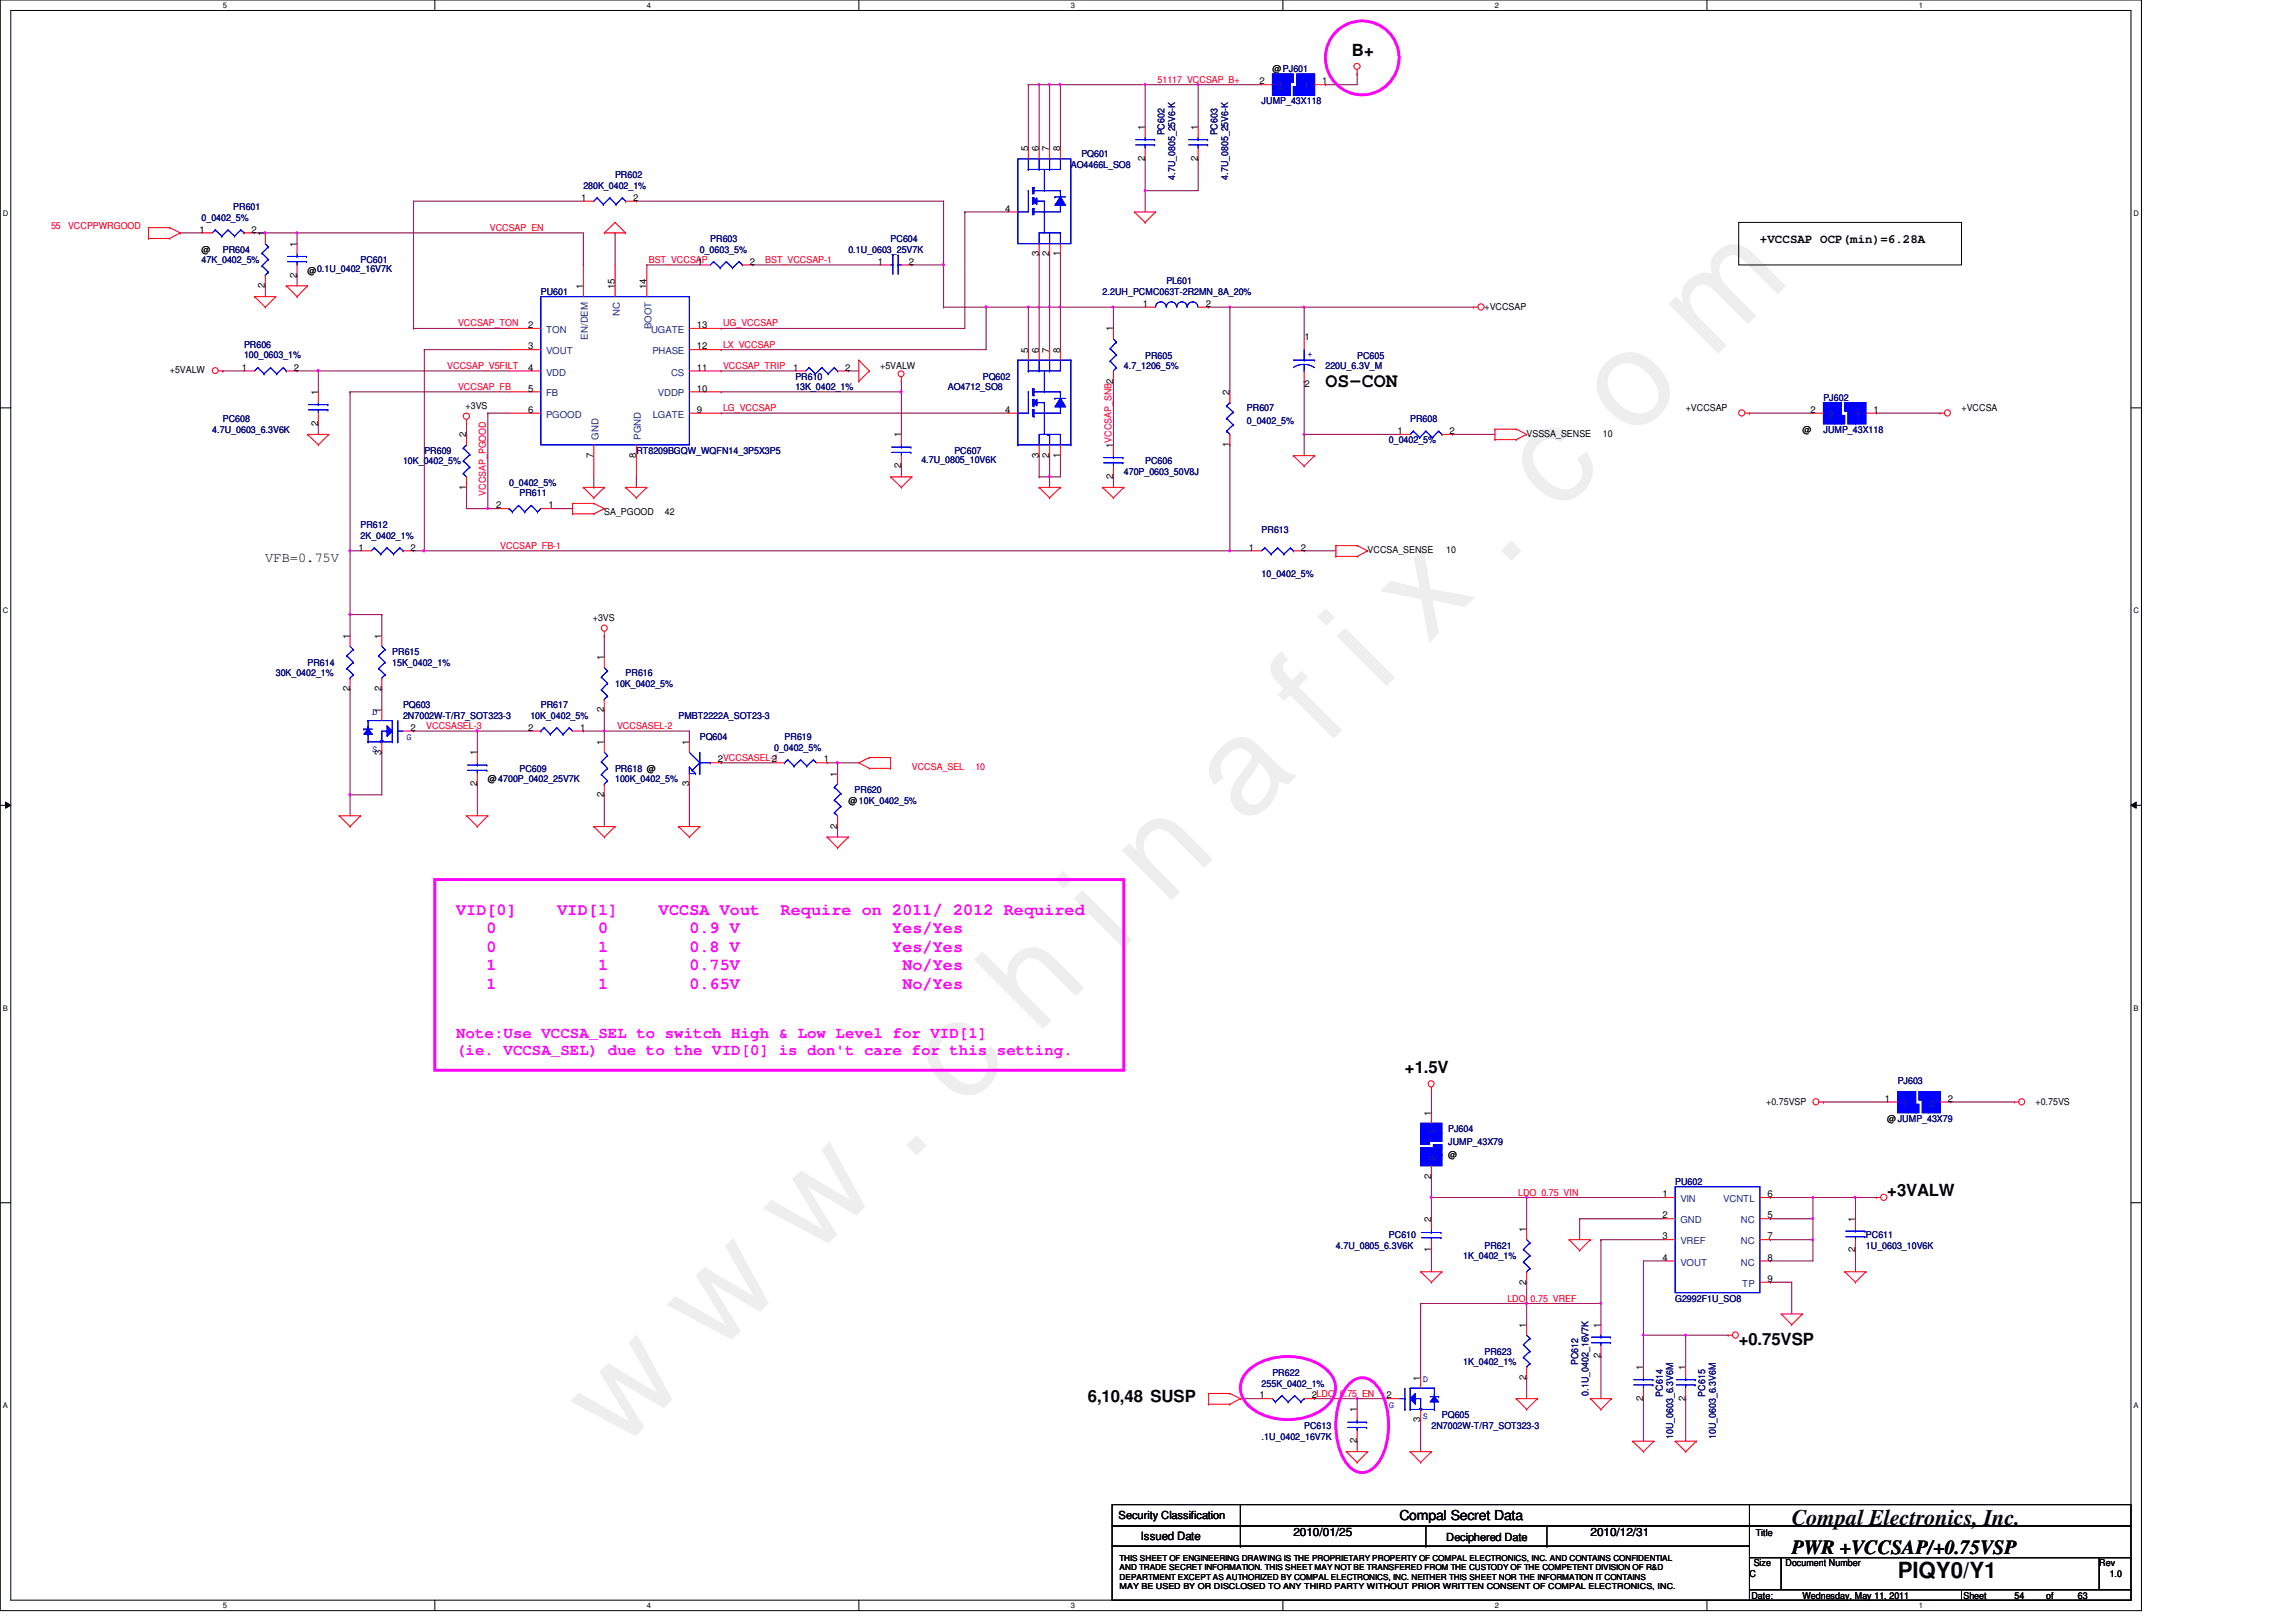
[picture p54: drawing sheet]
<svg xmlns="http://www.w3.org/2000/svg" width="297mm" height="210mm" viewBox="0 0 297 210" stroke-linecap="round" stroke-linejoin="round" font-family="sans-serif">
<defs><g id="words">
<text font-size="17.6" fill="#f0f" x="80.1" y="188" transform="rotate(-45 80.1 188)">w w w . c h i n a f i x . c o m</text>
<g font-size="2.9">
<text x="231.8" y="197.3">Compal Electronics, Inc.</text>
<text x="245.5" y="204.2">PIQY0/Y1</text>
</g>
<g font-size="2.6">
<text x="171.5" y="50.1">OS-CON</text>
<text x="231.8" y="201.2">PWR +VCCSAP/+0.75VSP</text>
</g>
<g font-size="2.2">
<text x="174.9" y="7.2">B+</text>
<text x="181.8" y="138.9">+1.5V</text>
<text x="244.2" y="154.8">+3VALW</text>
<text x="224.9" y="174">+0.75VSP</text>
<text x="140.7" y="181.4">6,10,48 SUSP</text>
</g>
<g font-size="2.2" fill="#f0f">
<text x="59" y="118.4">VID[0]</text>
<text x="72.1" y="118.4">VID[1]</text>
<text x="85.2" y="118.4">VCCSA Vout</text>
<text x="101" y="118.4">Require on 2011/ 2012 Required</text>
<text x="62.9" y="120.8">0</text>
<text x="62.9" y="123.2">0</text>
<text x="62.9" y="125.6">1</text>
<text x="77.4" y="120.8">0</text>
<text x="77.4" y="123.2">1</text>
<text x="77.4" y="125.6">1</text>
<text x="89.2" y="120.8">0.9 V</text>
<text x="89.2" y="123.2">0.8 V</text>
<text x="89.2" y="125.6">0.75V</text>
<text x="115.4" y="120.8">Yes/Yes</text>
<text x="115.4" y="123.2">Yes/Yes</text>
<text x="116.7" y="125.6">No/Yes</text>
<text x="62.9" y="128">1</text>
<text x="77.4" y="128">1</text>
<text x="89.2" y="128">0.65V</text>
<text x="116.7" y="128">No/Yes</text>
</g>
<g font-size="2" fill="#f0f">
<text x="59" y="134.3">Note:Use VCCSA_SEL to switch High &amp; Low Level for VID[1]</text>
<text x="59" y="136.6">(ie. VCCSA_SEL) due to the VID[0] is don't care for this setting.</text>
</g>
<g font-size="1.8">
<text x="34.3" y="72.7">VFB=0.75V</text>
<text x="181" y="196.7">Compal Secret Data</text>
</g>
<text font-size="1.6" x="227.7" y="31.5">+VCCSAP OCP(min)=6.28A</text>
<g font-size="1.5">
<text x="147.6" y="199.2">Issued Date</text>
<text x="167.3" y="198.8">2010/01/25</text>
<text x="205.8" y="198.8">2010/12/31</text>
</g>
<g font-size="1.4">
<text x="144.7" y="196.6">Security Classification</text>
<text x="187.1" y="199.4">Deciphered Date</text>
</g>
<g font-size="1.2" fill="#f00">
<text x="149.8" y="10.7">51117_VCCSAP_B+</text>
<text x="6.6" y="29.7">55</text>
<text x="8.8" y="29.7">VCCPPWRGOOD</text>
<text x="63.4" y="29.9">VCCSAP_EN</text>
<text x="83.9" y="34">BST_VCCSAP</text>
<text x="99" y="34">BST_VCCSAP-1</text>
<text x="57.9" y="47.7">VCCSAP_V5FILT</text>
<text x="59.3" y="42.2">VCCSAP_TON</text>
<text x="93.5" y="47.7">VCCSAP_TRIP</text>
<text x="93.5" y="45">LX_VCCSAP</text>
<text x="93.5" y="42.2">UG_VCCSAP</text>
<text x="59.3" y="50.5">VCCSAP_FB</text>
<text x="93.5" y="53.2">LG_VCCSAP</text>
<text x="62.9" y="64.2" transform="rotate(-90 62.9 64.2)">VCCSAP_PGOOD</text>
<text x="64.7" y="71">VCCSAP_FB-1</text>
<text x="55.2" y="94.4">VCCSASEL-3</text>
<text x="79.8" y="94.4">VCCSASEL-2</text>
<text x="118" y="99.6">VCCSA_SEL</text>
<text x="126.2" y="99.6">10</text>
<text x="196.4" y="154.7">LDO_0.75_VIN</text>
<text x="195" y="168.4">LDO_0.75_VREF</text>
</g>
<g font-size="1.2">
<text x="163" y="10.9">2</text>
<text x="164.6" y="9.4">@PJ601</text>
<text x="171.1" y="10.9">1</text>
<text x="148.1" y="16.8" transform="rotate(-90 148.1 16.8)">1</text>
<text x="155" y="16.8" transform="rotate(-90 155 16.8)">1</text>
<text x="133" y="19.6" transform="rotate(-90 133 19.6)">5</text>
<text x="134.4" y="19.6" transform="rotate(-90 134.4 19.6)">6</text>
<text x="135.7" y="19.6" transform="rotate(-90 135.7 19.6)">7</text>
<text x="137.1" y="19.6" transform="rotate(-90 137.1 19.6)">8</text>
<text x="148.1" y="20.8" transform="rotate(-90 148.1 20.8)">2</text>
<text x="155" y="20.8" transform="rotate(-90 155 20.8)">2</text>
<text x="75.2" y="26">1</text>
<text x="81.9" y="26">2</text>
<text x="130" y="27.4">4</text>
<text x="25.8" y="30.1">1</text>
<text x="26.1" y="32.7">@</text>
<text x="32.5" y="30.1">2</text>
<text x="34.3" y="30.6" transform="rotate(-90 34.3 30.6)">1</text>
<text x="38.4" y="35.9" transform="rotate(-90 38.4 35.9)">2</text>
<text x="38.4" y="31.9" transform="rotate(-90 38.4 31.9)">1</text>
<text x="39.8" y="35.4">@0.1U_0402_16V7K</text>
<text x="90.2" y="34.2">1</text>
<text x="97" y="34.2">2</text>
<text x="113.6" y="34.2">1</text>
<text x="117.6" y="34.2">2</text>
<text x="134.4" y="33.2" transform="rotate(-90 134.4 33.2)">3</text>
<text x="135.7" y="33.2" transform="rotate(-90 135.7 33.2)">2</text>
<text x="137.1" y="33.2" transform="rotate(-90 137.1 33.2)">1</text>
<text x="34.3" y="37.3" transform="rotate(-90 34.3 37.3)">2</text>
<text x="75.4" y="37.4" transform="rotate(-90 75.4 37.4)">1</text>
<text x="79.5" y="37.4" transform="rotate(-90 79.5 37.4)">15</text>
<text x="83.6" y="37.4" transform="rotate(-90 83.6 37.4)">14</text>
<text x="147.9" y="39.7">1</text>
<text x="156" y="39.7">2</text>
<text x="192" y="40.1">+VCCSAP</text>
<text x="31.3" y="48">1</text>
<text x="38" y="48">2</text>
<text x="68.3" y="45.2">3</text>
<text x="68.3" y="48">4</text>
<text x="68.3" y="42.5">2</text>
<text x="90.2" y="42.5">13</text>
<text x="90.2" y="45.2">12</text>
<text x="90.2" y="48">11</text>
<text x="102.6" y="48">1</text>
<text x="109.3" y="48">2</text>
<text x="113.9" y="47.7">+5VALW</text>
<text x="133" y="45.6" transform="rotate(-90 133 45.6)">5</text>
<text x="134.4" y="45.6" transform="rotate(-90 134.4 45.6)">6</text>
<text x="135.7" y="45.6" transform="rotate(-90 135.7 45.6)">7</text>
<text x="137.1" y="45.6" transform="rotate(-90 137.1 45.6)">8</text>
<text x="144" y="42.9" transform="rotate(-90 144 42.9)">1</text>
<text x="168.8" y="44">1</text>
<text x="22" y="48.3">+5VALW</text>
<text x="41.1" y="51.1" transform="rotate(-90 41.1 51.1)">1</text>
<text x="60.2" y="53">+3VS</text>
<text x="68.3" y="50.7">5</text>
<text x="68.3" y="53.4">6</text>
<text x="90.2" y="53.4">9</text>
<text x="90.2" y="50.7">10</text>
<text x="130" y="53.4">4</text>
<text x="159.1" y="51.1" transform="rotate(-90 159.1 51.1)">2</text>
<text x="168.8" y="50.1">2</text>
<text x="218.1" y="53.3">+VCCSAP</text>
<text x="234.2" y="53.4">2</text>
<text x="242.4" y="53.4">1</text>
<text x="253.8" y="53.3">+VCCSA</text>
<text x="41.1" y="55.1" transform="rotate(-90 41.1 55.1)">2</text>
<text x="60.3" y="56.6" transform="rotate(-90 60.3 56.6)">2</text>
<text x="76.8" y="59.2" transform="rotate(-90 76.8 59.2)">7</text>
<text x="82.3" y="59.2" transform="rotate(-90 82.3 59.2)">8</text>
<text x="116.6" y="56.6" transform="rotate(-90 116.6 56.6)">1</text>
<text x="134.4" y="59.2" transform="rotate(-90 134.4 59.2)">3</text>
<text x="135.7" y="59.2" transform="rotate(-90 135.7 59.2)">2</text>
<text x="137.1" y="59.2" transform="rotate(-90 137.1 59.2)">1</text>
<text x="144" y="58" transform="rotate(-90 144 58)">1VCCSAP_SNB2</text>
<text x="159.1" y="57.9" transform="rotate(-90 159.1 57.9)">1</text>
<text x="180.8" y="56.2">1</text>
<text x="187.5" y="56.2">2</text>
<text x="197.5" y="56.6">VSSSA_SENSE</text>
<text x="207.4" y="56.6">10</text>
<text x="233.2" y="56">@</text>
<text x="60.3" y="63.4" transform="rotate(-90 60.3 63.4)">1</text>
<text x="64.2" y="65.8">2</text>
<text x="70.9" y="65.8">1</text>
<text x="116.6" y="60.6" transform="rotate(-90 116.6 60.6)">2</text>
<text x="144" y="62" transform="rotate(-90 144 62)">2</text>
<text x="46.4" y="71.2">1</text>
<text x="53.1" y="71.2">2</text>
<text x="78.2" y="66.7">SA_PGOOD</text>
<text x="86" y="66.7">42</text>
<text x="161.6" y="71.2">1</text>
<text x="168.3" y="71.2">2</text>
<text x="176.9" y="71.6">VCCSA_SENSE</text>
<text x="187.1" y="71.6">10</text>
<text x="45.2" y="82.7" transform="rotate(-90 45.2 82.7)">1</text>
<text x="49.4" y="82.7" transform="rotate(-90 49.4 82.7)">1</text>
<text x="76.7" y="80.4">+3VS</text>
<text x="45.2" y="89.4" transform="rotate(-90 45.2 89.4)">2</text>
<text x="49.4" y="89.4" transform="rotate(-90 49.4 89.4)">2</text>
<text x="78.1" y="85.4" transform="rotate(-90 78.1 85.4)">1</text>
<text x="49.4" y="92.3" transform="rotate(-90 49.4 92.3)">1</text>
<text x="53.1" y="94.6">2</text>
<text x="68.3" y="94.6">2</text>
<text x="75" y="94.6">1</text>
<text x="78.1" y="92.2" transform="rotate(-90 78.1 92.2)">2</text>
<text x="49.4" y="97.7" transform="rotate(-90 49.4 97.7)">3</text>
<text x="61.7" y="101.8" transform="rotate(-90 61.7 101.8)">2</text>
<text x="61.7" y="97.7" transform="rotate(-90 61.7 97.7)">1</text>
<text x="63.1" y="101.3">@4700P_0402_25V7K</text>
<text x="78.1" y="96.4" transform="rotate(-90 78.1 96.4)">1</text>
<text x="89.1" y="101.8" transform="rotate(-90 89.1 101.8)">3</text>
<text x="89.1" y="96.4" transform="rotate(-90 89.1 96.4)">1</text>
<text x="92.9" y="98.7">2VCCSASEL-1</text>
<text x="99.9" y="98.7">2</text>
<text x="106.6" y="98.7">1</text>
<text x="108.3" y="100.5" transform="rotate(-90 108.3 100.5)">1</text>
<text x="78.1" y="103.1" transform="rotate(-90 78.1 103.1)">2</text>
<text x="108.3" y="107.2" transform="rotate(-90 108.3 107.2)">2</text>
<text x="109.8" y="104">@10K_0402_5%</text>
<text x="228.5" y="142.9">+0.75VSP</text>
<text x="243.9" y="142.6">1</text>
<text x="252" y="142.6">2</text>
<text x="263.3" y="142.9">+0.75VS</text>
<text x="185.1" y="144.4" transform="rotate(-90 185.1 144.4)">1</text>
<text x="187.3" y="149.8">@</text>
<text x="244.2" y="145.1">@JUMP_43X79</text>
<text x="185.1" y="152.5" transform="rotate(-90 185.1 152.5)">2</text>
<text x="215.1" y="154.9">1</text>
<text x="228.7" y="154.9">6</text>
<text x="185.1" y="158.1" transform="rotate(-90 185.1 158.1)">2</text>
<text x="197.5" y="159.5" transform="rotate(-90 197.5 159.5)">1</text>
<text x="215.1" y="157.7">2</text>
<text x="215.1" y="160.4">3</text>
<text x="228.7" y="157.7">5</text>
<text x="228.7" y="160.4">7</text>
<text x="240" y="158.1" transform="rotate(-90 240 158.1)">1</text>
<text x="185.1" y="162.1" transform="rotate(-90 185.1 162.1)">1</text>
<text x="197.5" y="166.2" transform="rotate(-90 197.5 166.2)">2</text>
<text x="215.1" y="163.1">4</text>
<text x="228.7" y="163.1">8</text>
<text x="228.7" y="165.9">9</text>
<text x="240" y="162.1" transform="rotate(-90 240 162.1)">2</text>
<text x="197.5" y="171.8" transform="rotate(-90 197.5 171.8)">1</text>
<text x="207.1" y="171.8" transform="rotate(-90 207.1 171.8)">1</text>
<text x="183.8" y="178.7" transform="rotate(-90 183.8 178.7)">1</text>
<text x="197.5" y="178.5" transform="rotate(-90 197.5 178.5)">2</text>
<text x="207.1" y="175.8" transform="rotate(-90 207.1 175.8)">2</text>
<text x="212.6" y="177.3" transform="rotate(-90 212.6 177.3)">1</text>
<text x="218" y="177.3" transform="rotate(-90 218 177.3)">1</text>
<text x="163" y="181">1</text>
<text x="169.7" y="181">2LDO_0.75_EN</text>
<text x="175.5" y="182.8" transform="rotate(-90 175.5 182.8)">1</text>
<text x="179.4" y="181">2</text>
<text x="183.8" y="184" transform="rotate(-90 183.8 184)">3</text>
<text x="212.6" y="181.3" transform="rotate(-90 212.6 181.3)">2</text>
<text x="218" y="181.3" transform="rotate(-90 218 181.3)">2</text>
<text x="175.5" y="186.8" transform="rotate(-90 175.5 186.8)">2</text>
<text x="226.9" y="202.7">Size</text>
<text x="227.1" y="198.7">Title</text>
<text x="231" y="202.7">Document Number</text>
<text x="271.6" y="202.7">Rev</text>
<text x="226.3" y="204.1">C</text>
<text x="226.6" y="206.9">Date:</text>
<text x="233.2" y="206.9">Wednesday, May 11, 2011</text>
<text x="254" y="206.9">Sheet</text>
<text x="260.6" y="206.9">54</text>
<text x="264.7" y="206.9">of</text>
<text x="268.8" y="206.9">63</text>
<text x="272.9" y="204.1">1.0</text>
</g>
<g font-size="1.2" fill="#004080">
<text x="165.3" y="11.6">2</text>
<text x="168.7" y="11.6">1</text>
<text x="80.2" y="40.8" transform="rotate(-90 80.2 40.8)">NC</text>
<text x="70.6" y="45.8">VOUT</text>
<text x="70.6" y="43.1">TON</text>
<text x="76.1" y="43.9" transform="rotate(-90 76.1 43.9)">EN/DEM</text>
<text x="84.2" y="43.1">UGATE</text>
<text x="84.3" y="42.6" transform="rotate(-90 84.3 42.6)">BOOT</text>
<text x="84.4" y="45.8">PHASE</text>
<text x="70.6" y="48.6">VDD</text>
<text x="70.6" y="51.3">FB</text>
<text x="85.1" y="51.3">VDDP</text>
<text x="86.8" y="48.6">CS</text>
<text x="70.6" y="54.1">PGOOD</text>
<text x="77.4" y="56.9" transform="rotate(-90 77.4 56.9)">GND</text>
<text x="82.9" y="56.9" transform="rotate(-90 82.9 56.9)">PGND</text>
<text x="84.4" y="54.1">LGATE</text>
<text x="236.6" y="54.1">2</text>
<text x="240" y="54.1">1</text>
<text x="246.2" y="143.2">1</text>
<text x="249.7" y="143.2">2</text>
<text x="185.8" y="146.7" transform="rotate(-90 185.8 146.7)">1</text>
<text x="185.8" y="150.2" transform="rotate(-90 185.8 150.2)">2</text>
<text x="217.4" y="155.6">VIN</text>
<text x="222.9" y="155.6">VCNTL</text>
<text x="217.4" y="158.3">GND</text>
<text x="217.4" y="161">VREF</text>
<text x="225.2" y="158.3">NC</text>
<text x="225.2" y="161">NC</text>
<text x="217.4" y="163.8">VOUT</text>
<text x="225.2" y="163.8">NC</text>
<text x="225.4" y="166.5">TP</text>
</g>
<g font-size="1.2" fill="#000080">
<text x="150.6" y="17.5" transform="rotate(-90 150.6 17.5)">PC602</text>
<text x="157.5" y="17.5" transform="rotate(-90 157.5 17.5)">PC603</text>
<text x="163.2" y="13.5">JUMP_43X118</text>
<text x="79.6" y="23.1">PR602</text>
<text x="138.5" y="21.7">AO4466L_SO8</text>
<text x="139.9" y="20.3">PQ601</text>
<text x="152" y="23.3" transform="rotate(-90 152 23.3)">4.7U_0805_25V6-K</text>
<text x="158.9" y="23.3" transform="rotate(-90 158.9 23.3)">4.7U_0805_25V6-K</text>
<text x="26.1" y="28.6">0_0402_5%</text>
<text x="30.2" y="27.2">PR601</text>
<text x="75.5" y="24.4">280K_0402_1%</text>
<text x="26.1" y="34">47K_0402_5%</text>
<text x="28.8" y="32.7">PR604</text>
<text x="46.6" y="34">PC601</text>
<text x="90.5" y="32.7">0_0603_5%</text>
<text x="91.9" y="31.3">PR603</text>
<text x="109.8" y="32.7">0.1U_0603_25V7K</text>
<text x="115.2" y="31.3">PC604</text>
<text x="70" y="38.1">PU601</text>
<text x="142.6" y="38.1">2.2UH_PCMC063T-2R2MN_8A_20%</text>
<text x="150.9" y="36.8">PL601</text>
<text x="31.6" y="45">PR606</text>
<text x="31.6" y="46.4">100_0603_1%</text>
<text x="145.4" y="47.7">4.7_1206_5%</text>
<text x="148.2" y="46.4">PR605</text>
<text x="171.5" y="47.7">220U_6.3V_M</text>
<text x="175.6" y="46.4">PC605</text>
<text x="102.9" y="49.1">PR610</text>
<text x="102.9" y="50.5">13K_0402_1%</text>
<text x="122.6" y="50.5">AO4712_SO8</text>
<text x="127.2" y="49.1">PQ602</text>
<text x="161.3" y="53.3">PR607</text>
<text x="235.9" y="51.9">PJ602</text>
<text x="27.5" y="56">4.7U_0603_6.3V6K</text>
<text x="28.8" y="54.6">PC608</text>
<text x="54.9" y="58.7">PR609</text>
<text x="82.3" y="58.7">RT8209BGQW_WQFN14_3P5X3P5</text>
<text x="119.2" y="60">4.7U_0805_10V6K</text>
<text x="123.5" y="58.7">PC607</text>
<text x="161.3" y="54.9">0_0402_5%</text>
<text x="179.7" y="57.4">0_0402_5%</text>
<text x="182.4" y="54.6">PR608</text>
<text x="235.9" y="56">JUMP_43X118</text>
<text x="52.1" y="60.1">10K_0402_5%</text>
<text x="65.9" y="62.9">0_0402_5%</text>
<text x="67.2" y="64.2">PR611</text>
<text x="145.4" y="61.5">470P_0603_50V8J</text>
<text x="148.2" y="60.1">PC606</text>
<text x="46.6" y="68.3">PR612</text>
<text x="46.6" y="69.7">2K_0402_1%</text>
<text x="163.2" y="69">PR613</text>
<text x="163.2" y="74.6">10_0402_5%</text>
<text x="35.7" y="87.5">30K_0402_1%</text>
<text x="39.8" y="86.1">PR614</text>
<text x="50.7" y="84.8">PR615</text>
<text x="50.7" y="86.1">15K_0402_1%</text>
<text x="79.6" y="88.9">10K_0402_5%</text>
<text x="80.9" y="87.5">PR616</text>
<text x="52.1" y="91.6">PQ603</text>
<text x="52.1" y="93">2N7002W-T/R7_SOT323-3</text>
<text x="68.6" y="93">10K_0402_5%</text>
<text x="70" y="91.6">PR617</text>
<text x="87.8" y="93">PMBT2222A_SOT23-3</text>
<text x="90.5" y="95.7">PQ604</text>
<text x="101.5" y="95.7">PR619</text>
<text x="67.2" y="99.9">PC609</text>
<text x="79.6" y="99.9">PR618 @</text>
<text x="79.6" y="101.3">100K_0402_5%</text>
<text x="100.1" y="97.1">0_0402_5%</text>
<text x="110.6" y="102.6">PR620</text>
<text x="245.5" y="140.3">PJ603</text>
<text x="187.3" y="146.5">PJ604</text>
<text x="187.3" y="148.2">JUMP_43X79</text>
<text x="216.7" y="153.4">PU602</text>
<text x="172.8" y="161.6">4.7U_0805_6.3V6K</text>
<text x="179.7" y="160.2">PC610</text>
<text x="192" y="161.6">PR621</text>
<text x="241.4" y="160.2">PC611</text>
<text x="241.4" y="161.6">1U_0603_10V6K</text>
<text x="189.3" y="163">1K_0402_1%</text>
<text x="216.7" y="168.4">G2992F1U_SO8</text>
<text x="163.2" y="179.4">255K_0402_1%</text>
<text x="164.6" y="178">PR622</text>
<text x="189.3" y="176.7">1K_0402_1%</text>
<text x="192" y="175.3">PR623</text>
<text x="204.2" y="176.6" transform="rotate(-90 204.2 176.6)">PC612</text>
<text x="168.7" y="184.9">PC613</text>
<text x="185.2" y="184.9">2N7002W-T/R7_SOT323-3</text>
<text x="186.5" y="183.5">PQ605</text>
<text x="205.5" y="180.6" transform="rotate(-90 205.5 180.6)">0.1U_0402_16V7K</text>
<text x="215.1" y="180.7" transform="rotate(-90 215.1 180.7)">PC614</text>
<text x="220.6" y="180.7" transform="rotate(-90 220.6 180.7)">PC615</text>
<text x="163.2" y="186.3">.1U_0402_16V7K</text>
<text x="216.5" y="186.3" transform="rotate(-90 216.5 186.3)">10U_0603_6.3V6M</text>
<text x="222" y="186.3" transform="rotate(-90 222 186.3)">10U_0603_6.3V6M</text>
</g>
<g font-size="1.2" fill="#00f">
<text x="169.1" y="46.1">+</text>
<text x="48.2" y="92.5">D</text>
<text x="52.6" y="95.7">G</text>
<text x="48.2" y="97.3">S</text>
<text x="184.1" y="178.9">D</text>
<text x="179.7" y="182.2">G</text>
<text x="184.1" y="183.7">S</text>
</g>
<g font-size="1.1">
<text x="144.8" y="202">THIS SHEET OF ENGINEERING DRAWING IS THE PROPRIETARY PROPERTY OF COMPAL ELECTRONICS, INC. AND CONTAINS CONFIDENTIAL</text>
<text x="144.8" y="203.2">AND TRADE SECRET INFORMATION. THIS SHEET MAY NOT BE TRANSFERED FROM THE CUSTODY OF THE COMPETENT DIVISION OF R&amp;D</text>
<text x="144.8" y="205.7">MAY BE USED BY OR DISCLOSED TO ANY THIRD PARTY WITHOUT PRIOR WRITTEN CONSENT OF COMPAL ELECTRONICS, INC.</text>
<text x="144.8" y="204.5">DEPARTMENT EXCEPT AS AUTHORIZED BY COMPAL ELECTRONICS, INC. NEITHER THIS SHEET NOR THE INFORMATION IT CONTAINS</text>
</g>
<g font-size="1">
<text x="28.8" y="1">5</text>
<text x="83.7" y="1">4</text>
<text x="138.5" y="1">3</text>
<text x="193.4" y="1">2</text>
<text x="248.3" y="1">1</text>
<text x=".4" y="27.9">D</text>
<text x="276" y="27.9">D</text>
<text x=".4" y="79.4">C</text>
<text x="276" y="79.4">C</text>
<text x=".4" y="130.8">B</text>
<text x="276" y="130.8">B</text>
<text x=".4" y="182.2">A</text>
<text x="276" y="182.2">A</text>
<text x="28.8" y="208.1">5</text>
<text x="83.7" y="208.1">4</text>
<text x="138.5" y="208.1">3</text>
<text x="193.4" y="208.1">2</text>
<text x="248.3" y="208.1">1</text>
</g>
</g></defs>
<path d="M0 0h277v208.4h-277zM1.4 1.4h274.3v205.7h-274.3z" fill="none" stroke="#000" stroke-width=".13"/>
<g fill="#fff">
<path d="M28.8 .1h.6v1.1h-.6z"/>
<path d="M28.8 207.2h.6v1.1h-.6z"/>
</g>
<path d="M56.3 0v1.4M56.3 207.1v1.3" fill="none" stroke="#000" stroke-width=".13"/>
<g fill="#fff">
<path d="M83.7 .1h.5v1.1h-.5z"/>
<path d="M83.7 207.2h.5v1.1h-.5z"/>
</g>
<path d="M111.1 0v1.4M111.1 207.1v1.3" fill="none" stroke="#000" stroke-width=".13"/>
<g fill="#fff">
<path d="M138.5 .1h.6v1.1h-.6z"/>
<path d="M138.5 207.2h.6v1.1h-.6z"/>
</g>
<path d="M166 0v1.4M166 207.1v1.3" fill="none" stroke="#000" stroke-width=".13"/>
<g fill="#fff">
<path d="M193.4 .1h.6v1.1h-.6z"/>
<path d="M193.4 207.2h.6v1.1h-.6z"/>
</g>
<path d="M220.8 0v1.4M220.8 207.1v1.3" fill="none" stroke="#000" stroke-width=".13"/>
<g fill="#fff">
<path d="M248.3 .1h.5v1.1h-.5z"/>
<path d="M248.3 207.2h.5v1.1h-.5z"/>
<path d="M.4 27h.7v1.1h-.7z"/>
<path d="M276 27h.7v1.1h-.7z"/>
<path d="M.4 78.5h.7v1.1h-.7z"/>
<path d="M276 78.5h.7v1.1h-.7z"/>
</g>
<path d="M0 52.8h1.4M275.7 52.8h1.3" fill="none" stroke="#000" stroke-width=".13"/>
<g fill="#fff">
<path d="M.4 129.9h.6v1.1h-.6z"/>
<path d="M276 129.9h.7v1.1h-.7z"/>
</g>
<path d="M0 104.2h1.4M.7 103.8l.7 .4-.7 .4zM275.7 104.2l.7-.4v.8zM275.7 104.2h1.3" fill="none" stroke="#000" stroke-width=".13"/>
<path d="M.7 103.8l.7 .4-.7 .4zM275.7 104.2l.7-.4v.8z" fill="#000"/>
<g fill="#fff">
<path d="M.4 181.3h.6v1.1h-.6z"/>
<path d="M276 181.3h.7v1.1h-.7z"/>
</g>
<path d="M0 155.6h1.4M275.7 155.6h1.3" fill="none" stroke="#000" stroke-width=".13"/>
<path d="M45.3 79.5h.1M45.3 79.5v2.8" fill="none" stroke="#800040" stroke-width=".13"/>
<path d="M45.2 79.4h.1v.2h-.1z" fill-rule="evenodd" fill="#f0f"/>
<path d="M45.2 79.4h.1v.2h-.1z" fill="none" stroke="#f0f" stroke-width=".13"/>
<path d="M45.3 50.7h.1M45.3 50.7h20.6M45.3 50.7v20.6M93.3 53.5h37M53.5 94.6h.1M53.5 94.6h8.3" fill="none" stroke="#800040" stroke-width=".13"/>
<path d="M45.2 71.2l.2 .1-.2 .1z" fill-rule="evenodd" fill="#f0f"/>
<path d="M45.2 71.2l.2 .1-.2 .1z" fill="none" stroke="#f0f" stroke-width=".13"/>
<g fill="none" stroke="#800040" stroke-width=".13">
<path d="M53.5 26h.1M53.5 26h22M53.5 26v16.5M82.3 26h39.8M41.2 48h.1M41.2 48h24.7M41.2 48v2.7M53.5 42.5h.1M53.5 42.5h12.4M54.9 45.3h.1M54.9 45.3h11M93.3 45.3h34.3"/>
<path d="M45.3 71.3h.1M45.3 71.3h1.3"/>
</g>
<path d="M41 47.9h.2v.1h-.2z" fill-rule="evenodd" fill="#f0f"/>
<path d="M41 47.9h.2v.1h-.2z" fill="none" stroke="#f0f" stroke-width=".13"/>
<path d="M137.2 11h.1M137.2 11v8.2M28.8 48h.1M28.8 48h2.8M38.4 48h.1M38.4 48h2.8M41.2 54.9h.1M41.2 54.9v1.3" fill="none" stroke="#800040" stroke-width=".13"/>
<path d="M137 10.9h.3l-.2 .1z" fill-rule="evenodd" fill="#f0f"/>
<path d="M137 10.9h.3l-.2 .1z" fill="none" stroke="#f0f" stroke-width=".13"/>
<path d="M137.2 11h.1M137.2 11h11" fill="none" stroke="#800040" stroke-width=".13"/>
<path d="M137 10.9h.3l-.2 .1z" fill-rule="evenodd" fill="#f0f"/>
<path d="M137 10.9h.3l-.2 .1z" fill="none" stroke="#f0f" stroke-width=".13"/>
<path d="M148.2 11h.1M148.2 11v5.4M155 11h.1M155 11h8.2M171.5 11h.1M171.5 11h4.1M148.2 20.6h.1M148.2 20.6v4.1M93.3 42.5h31.5" fill="none" stroke="#800040" stroke-width=".13"/>
<path d="M154.9 10.9h.1v.1h-.1z" fill-rule="evenodd" fill="#f0f"/>
<path d="M154.9 10.9h.1v.1h-.1z" fill="none" stroke="#f0f" stroke-width=".13"/>
<path d="M134.4 11h.1M134.4 11h1.4M134.4 11v8.2" fill="none" stroke="#800040" stroke-width=".13"/>
<path d="M134.3 10.9h.2v.1h-.2z" fill-rule="evenodd" fill="#f0f"/>
<path d="M134.3 10.9h.2v.1h-.2z" fill="none" stroke="#f0f" stroke-width=".13"/>
<path d="M133 11h.1M133 11v8.2M135.8 11h.1M135.8 11v8.2M54.9 45.3h.1M54.9 45.3v26" fill="none" stroke="#800040" stroke-width=".13"/>
<path d="M135.7 10.9h.1v.1h-.1z" fill-rule="evenodd" fill="#f0f"/>
<path d="M135.7 10.9h.1v.1h-.1z" fill="none" stroke="#f0f" stroke-width=".13"/>
<g fill="none" stroke="#800040" stroke-width=".13">
<path d="M135.8 11h.1M135.8 11h1.4M148.2 11h.1M148.2 11h6.8M155 11h.1M155 11v5.4M23.3 30.1h.1M23.3 30.1h2.8M38.4 30.1h.1M38.4 35.6h.1M38.4 30.1v1.4M38.4 35.6v1.4"/>
<path d="M155 20.6h.1M155 20.6v4.1"/>
</g>
<path d="M148.1 10.9h.1v.1h-.1z" fill-rule="evenodd" fill="#f0f"/>
<path d="M148.1 10.9h.1v.1h-.1z" fill="none" stroke="#f0f" stroke-width=".13"/>
<path d="M133 11h.1M133 11h1.4M34.3 30.1h.1M34.3 30.1h4.1M53.5 71.3h.1M53.5 71.3h1.4" fill="none" stroke="#800040" stroke-width=".13"/>
<path d="M34.2 30h.2v.2h-.2z" fill-rule="evenodd" fill="#f0f"/>
<path d="M34.2 30h.2v.2h-.2z" fill="none" stroke="#f0f" stroke-width=".13"/>
<path d="M54.9 71.3h.1M54.9 71.3h104.2" fill="none" stroke="#800040" stroke-width=".13"/>
<path d="M54.8 71.2h.1v.2h-.1z" fill-rule="evenodd" fill="#f0f"/>
<path d="M54.8 71.2h.1v.2h-.1z" fill="none" stroke="#f0f" stroke-width=".13"/>
<path d="M32.9 30.1h.1M32.9 30.1h1.4M34.3 37h.1M34.3 37v1.4M38.4 30.1h.1M38.4 30.1h37.1" fill="none" stroke="#800040" stroke-width=".13"/>
<path d="M38.3 30l.2 .1-.1 .2z" fill-rule="evenodd" fill="#f0f"/>
<path d="M38.3 30l.2 .1-.1 .2z" fill="none" stroke="#f0f" stroke-width=".13"/>
<path d="M45.3 102.9h.1M45.3 102.9v2.7" fill="none" stroke="#800040" stroke-width=".13"/>
<path d="M45.2 102.7l.2 .1-.2 .1z" fill-rule="evenodd" fill="#f0f"/>
<path d="M45.2 102.7l.2 .1-.2 .1z" fill="none" stroke="#f0f" stroke-width=".13"/>
<g fill="none" stroke="#800040" stroke-width=".13">
<path d="M175.6 9.6h.1M175.6 9.6v1.4M60.4 54.9h.1M60.4 54.9v1.3M63.1 53.5h.1M63.1 53.5h2.8M63.1 53.5v12.3M45.3 79.5h.1M45.3 71.3h.1M45.3 79.5h4.1M45.3 71.3v8.2M49.4 79.5h.1"/>
<path d="M49.4 79.5v2.8M60.4 63.1h.1M60.4 63.1v2.7h2.7M63.1 65.8h.1M45.3 89.1h.1M45.3 89.1v13.8M49.4 89.1h.1M49.4 97.4h.1M49.4 89.1v2.8M49.4 97.4v5.5h-4.1M45.3 102.9h.1"/>
</g>
<path d="M63 65.7h.1v.2h-.1z" fill-rule="evenodd" fill="#f0f"/>
<path d="M63 65.7h.1v.2h-.1z" fill="none" stroke="#f0f" stroke-width=".13"/>
<path d="M242.8 53.5h.1M242.8 53.5h8.2M63.1 65.8h.1M63.1 65.8h1.4M61.8 94.6h.1M61.8 94.6v2.8" fill="none" stroke="#800040" stroke-width=".13"/>
<path d="M61.6 94.5l.2 .1-.1 .1z" fill-rule="evenodd" fill="#f0f"/>
<path d="M61.6 94.5l.2 .1-.1 .1z" fill="none" stroke="#f0f" stroke-width=".13"/>
<path d="M61.8 94.6h.1M61.8 94.6h6.8M61.8 101.5h.1M61.8 101.5v4.1M240 155h.1M240 155h2.8" fill="none" stroke="#800040" stroke-width=".13"/>
<path d="M239.9 154.9h.2l-.1 .2z" fill-rule="evenodd" fill="#f0f"/>
<path d="M239.9 154.9h.2l-.1 .2z" fill="none" stroke="#f0f" stroke-width=".13"/>
<path d="M234.5 155h5.5M235.9 142.6h8.3M240 155h.1M240 155v2.7M252.4 142.6h.1M252.4 142.6h8.2M240 161.8h.1M240 161.8v2.8" fill="none" stroke="#800040" stroke-width=".13"/>
<g fill="none" stroke="#f00" stroke-width=".13">
<path d="M175.6 9.6h.1M175.6 9v.6M19.2 29.5h.1M19.2 30.9h.1M19.2 29.5h2.8M19.2 29.5v1.4M19.2 30.9h2.8M22 29.5h.1M22 30.9h.1M22 29.5l1.3 .6M23.3 30.1h.1M23.3 30.1l-1.3 .8"/>
<path d="M32.9 38.4h.1M32.9 38.4h2.8M32.9 38.4l1.4 1.3M34.3 39.7h.1M35.7 38.4h.1M35.7 38.4l-1.4 1.3M37 37h.1M37 37h2.8M37 37l1.4 1.4M38.4 38.4h.1M39.8 37h.1M39.8 37l-1.4 1.4"/>
<path d="M28.3 48h.5M28.8 48h.1M39.8 56.2h.1M39.8 56.2h2.7M39.8 56.2l1.4 1.4M41.2 57.6h.1M42.5 56.2h.1M42.5 56.2l-1.3 1.4M60.4 54.9h.1M60.4 54.3v.6M251 53.5h.1M251 53.5h.6"/>
<path d="M43.9 105.6h.1M43.9 105.6h2.7M43.9 105.6l1.4 1.4M45.3 107h.1M46.6 105.6h.1M46.6 105.6l-1.3 1.4M60.4 105.6h.1M60.4 105.6h2.7M60.4 105.6l1.4 1.4M61.8 107h.1M63.1 105.6h.1M63.1 105.6l-1.3 1.4"/>
<path d="M242.8 155h.1M242.8 155h.5M260.6 142.6h.1M260.6 142.6h.6M238.7 164.6h.1M238.7 164.6h2.7M238.7 164.6l1.3 1.3M240 165.9h.1M241.4 164.6h.1M241.4 164.6l-1.4 1.3"/>
<circle cx="175.6" cy="8.6" r=".39"/>
<circle cx="27.9" cy="48" r=".38"/>
<circle cx="60.3" cy="53.9" r=".4"/>
<circle cx="251.9" cy="53.4" r=".39"/>
<circle cx="243.7" cy="154.9" r=".4"/>
<circle cx="261.5" cy="142.6" r=".39"/>
</g>
<g fill="none" stroke="#000" stroke-width=".13">
<path d="M224.9 28.8h28.9v5.5h-28.9zM143.9 194.7h82.4v2.8h-82.4zM143.9 197.5h82.4v2.6h-82.4zM160.5 197.5h.1M160.5 194.7v5.4M184.5 197.5v2.6M200.1 197.5v2.6M226.3 194.7h49.4v2.8h-49.4zM226.3 197.5h49.4v4.1h-49.4zM143.9 200.1h82.4v7h-82.4zM160.5 200.1h.1M184.5 200.1h.1"/>
<path d="M200.1 200.1h.1M226.3 201.6h4.1v4.1h-4.1zM226.3 205.7h27.5v1.4h-27.5zM230.4 201.6h41.2v4.1h-41.2zM253.8 205.7h21.9v1.4h-21.9zM271.6 201.6h4.1v4.1h-4.1z"/>
</g>
<g fill="none" stroke="#f0f" stroke-width=".38">
<path d="M56.3 113.8h89.1v24.7h-89.1z"/>
<circle cx="176.2" cy="7.5" r="4.8"/>
</g>
<path d="M50.1 93.9l.7 .7-.7 .7z" fill="#00f"/>
<path d="M50.1 93.9l.7 .7-.7 .7z" fill="none" stroke="#00f" stroke-width=".13"/>
<path d="M47.6 94.4l.6 .6h-1.1z" fill="#00f"/>
<g fill="none" stroke="#00f" stroke-width=".13">
<path d="M47.1 94.4h.1M47.1 94.4h1.1M47.6 94.4l.6 .6h-1.1zM47.6 93.3h.1M47.6 94.1h.1M47.6 96h.1M47.6 95h.1M47.6 93.3h3.2M47.6 96h3.2M47.6 93.3v1.1M47.6 95v1M49.3 95.8h.1"/>
<path d="M49.3 96h.1M49.3 95.8h.2M49.3 95.8v.2M49.4 96h.1M49.4 94.6h.1M49.4 94.6v1.4M49.4 94.6h.7M49.5 95.8h.1M49.5 95.8v.2M50.1 94.6h.1M50.8 93.3h.1M50.8 96h.1"/>
<path d="M50.8 93.3v2.7M51.5 94.6h.1M51.5 96h.1M51.5 94.6h.6M51.5 93.3v2.7"/>
</g>
<path d="M50.1 93.9l.7 .7-.7 .7z" fill="#00f"/>
<path d="M50.1 93.9l.7 .7-.7 .7z" fill="none" stroke="#00f" stroke-width=".13"/>
<path d="M47.6 94.4l.6 .6h-1.1z" fill="#00f"/>
<g fill="none" stroke="#00f" stroke-width=".13">
<path d="M146.9 18.8h2.5M146.9 18.1h2.5M148.2 18.1h.1M148.2 18.8h.1M148.2 17.8v.3M148.2 18.8v.4M149.4 18.8h.1M149.4 18.1h.1M65.9 65.8h.1M65.9 65.8l.4 .4M66.3 66.2h.1M67.1 65.4h.1"/>
<path d="M67.1 65.4l.8 .8M67.1 65.4l-.8 .8M47.1 94.4h.1M47.1 94.4h1.1M47.6 94.4l.6 .6h-1.1zM47.6 93.3h.1M47.6 94.1h.1M47.6 96h.1M47.6 95h.1M47.6 93.3h3.2M47.6 96h3.2M47.6 93.3v1.1"/>
<path d="M47.6 95v1M49.3 95.8h.1M49.3 96h.1M49.3 95.8h.2M49.3 95.8v.2M49.4 96h.1M49.4 94.6h.1M49.4 94.6v1.4M49.4 94.6h.7M49.5 95.8h.1M49.5 95.8v.2M50.1 94.6h.1"/>
<path d="M50.8 93.3h.1M50.8 96h.1M50.8 93.3v2.7M51.5 94.6h.1M51.5 96h.1M51.5 94.6h.6M51.5 93.3v2.7"/>
</g>
<path d="M148.2 16.4v1.4M148.2 19.2v1.4M64.5 65.8h1.4M49.4 91.9v1.4M49.4 96v1.4M52.1 94.6h1.4" fill="none" stroke="#f00" stroke-width=".13"/>
<path d="M245.5 141.3h1.4v2.7h-1.4z" fill-rule="evenodd" fill="#00f"/>
<path d="M245.5 141.3h1.4v2.7h-1.4z" fill="none" stroke="#00f" stroke-width=".13"/>
<path d="M246.9 141.3h.9v2.7h-.9z" fill-rule="evenodd" fill="#00f"/>
<path d="M246.9 141.3h.9v2.7h-.9z" fill="none" stroke="#00f" stroke-width=".13"/>
<path d="M247.8 142.9h.5v1.1h-.5z" fill-rule="evenodd" fill="#00f"/>
<path d="M247.8 142.9h.5v1.1h-.5z" fill="none" stroke="#00f" stroke-width=".13"/>
<path d="M248.3 141.3h.4v1.1h-.4z" fill-rule="evenodd" fill="#00f"/>
<path d="M248.3 141.3h.4v1.1h-.4z" fill="none" stroke="#00f" stroke-width=".13"/>
<path d="M248.7 141.3h.9v2.7h-.9z" fill-rule="evenodd" fill="#00f"/>
<path d="M248.7 141.3h.9v2.7h-.9z" fill="none" stroke="#00f" stroke-width=".13"/>
<path d="M249.6 141.3h1.4v2.7h-1.4z" fill-rule="evenodd" fill="#00f"/>
<path d="M249.6 141.3h1.4v2.7h-1.4z" fill="none" stroke="#00f" stroke-width=".13"/>
<path d="M245.5 141.3h1.4v2.7h-1.4z" fill-rule="evenodd" fill="#00f"/>
<path d="M245.5 141.3h1.4v2.7h-1.4z" fill="none" stroke="#00f" stroke-width=".13"/>
<path d="M246.9 141.3h.9v2.7h-.9z" fill-rule="evenodd" fill="#00f"/>
<path d="M246.9 141.3h.9v2.7h-.9z" fill="none" stroke="#00f" stroke-width=".13"/>
<path d="M247.8 142.9h.5v1.1h-.5z" fill-rule="evenodd" fill="#00f"/>
<path d="M247.8 142.9h.5v1.1h-.5z" fill="none" stroke="#00f" stroke-width=".13"/>
<path d="M248.3 141.3h.4v1.1h-.4z" fill-rule="evenodd" fill="#00f"/>
<path d="M248.3 141.3h.4v1.1h-.4z" fill="none" stroke="#00f" stroke-width=".13"/>
<path d="M248.7 141.3h.9v2.7h-.9z" fill-rule="evenodd" fill="#00f"/>
<path d="M248.7 141.3h.9v2.7h-.9z" fill="none" stroke="#00f" stroke-width=".13"/>
<path d="M249.6 141.3h1.4v2.7h-1.4z" fill-rule="evenodd" fill="#00f"/>
<g fill="none" stroke="#00f" stroke-width=".13">
<path d="M131.7 20.6h6.8v10.9h-6.8zM133 21.9h.1M133 20.6v1.3M134.4 21.9h.1M134.4 20.6v1.3M135.1 21.9v2.8M135.8 21.9h.1M135.8 20.6v1.3M137.2 20.6h.1M137.2 20.6v1.3h-4.2M238.8 159.3h2.5M240 159.3h.1"/>
<path d="M240 159.1v.2M241.3 159.3h.1M249.6 141.3h1.4v2.7h-1.4zM238.8 160h2.5M240 160h.1M240 160v.4M241.3 160h.1"/>
</g>
<path d="M133 19.2v1.4M134.4 19.2v1.4M135.8 19.2v1.4M137.2 19.2v1.4M240 157.7v1.4M244.2 142.6h1.3M251 142.6h1.4M240 160.4v1.4" fill="none" stroke="#f00" stroke-width=".13"/>
<path d="M168.7 9.6h1.4v2.7h-1.4z" fill-rule="evenodd" fill="#00f"/>
<path d="M168.7 9.6h1.4v2.7h-1.4z" fill="none" stroke="#00f" stroke-width=".13"/>
<path d="M167.7 9.6h1v2.7h-1z" fill-rule="evenodd" fill="#00f"/>
<path d="M167.7 9.6h1v2.7h-1z" fill="none" stroke="#00f" stroke-width=".13"/>
<path d="M167.3 11.2h.4v1.1h-.4z" fill-rule="evenodd" fill="#00f"/>
<path d="M167.3 11.2h.4v1.1h-.4z" fill="none" stroke="#00f" stroke-width=".13"/>
<path d="M166.9 9.6h.4v1.1h-.4z" fill-rule="evenodd" fill="#00f"/>
<path d="M166.9 9.6h.4v1.1h-.4z" fill="none" stroke="#00f" stroke-width=".13"/>
<path d="M166 9.6h.9v2.7h-.9z" fill-rule="evenodd" fill="#00f"/>
<path d="M166 9.6h.9v2.7h-.9z" fill="none" stroke="#00f" stroke-width=".13"/>
<path d="M164.6 9.6h1.4v2.7h-1.4z" fill-rule="evenodd" fill="#00f"/>
<path d="M164.6 9.6h1.4v2.7h-1.4z" fill="none" stroke="#00f" stroke-width=".13"/>
<path d="M168.7 9.6h1.4v2.7h-1.4z" fill-rule="evenodd" fill="#00f"/>
<path d="M168.7 9.6h1.4v2.7h-1.4z" fill="none" stroke="#00f" stroke-width=".13"/>
<path d="M167.7 9.6h1v2.7h-1z" fill-rule="evenodd" fill="#00f"/>
<path d="M167.7 9.6h1v2.7h-1z" fill="none" stroke="#00f" stroke-width=".13"/>
<path d="M167.3 11.2h.4v1.1h-.4z" fill-rule="evenodd" fill="#00f"/>
<path d="M167.3 11.2h.4v1.1h-.4z" fill="none" stroke="#00f" stroke-width=".13"/>
<path d="M166.9 9.6h.4v1.1h-.4z" fill-rule="evenodd" fill="#00f"/>
<path d="M166.9 9.6h.4v1.1h-.4z" fill="none" stroke="#00f" stroke-width=".13"/>
<path d="M166 9.6h.9v2.7h-.9z" fill-rule="evenodd" fill="#00f"/>
<path d="M166 9.6h.9v2.7h-.9z" fill="none" stroke="#00f" stroke-width=".13"/>
<path d="M164.6 9.6h1.4v2.7h-1.4z" fill-rule="evenodd" fill="#00f"/>
<g fill="none" stroke="#00f" stroke-width=".13">
<path d="M164.6 9.6h1.4v2.7h-1.4zM27.8 29.8h.1M27.8 29.8l-.3 .3M27.8 29.8l.9 .8M28.7 30.6h.1M29.5 29.8h.1M29.5 29.8l-.8 .8M29.5 29.8l.8 .8M30.3 30.6h.1M31.2 29.8h.1M31.2 29.8l-.9 .8M31.2 29.8l.4 .3"/>
<path d="M31.6 30.1h.1M33.9 32.8h.1M33.9 34.4h.1M33.9 32.8l.8 .8M33.9 34.4l.8 .8M34.3 35.6h.1M34.3 31.5l.4 .5M34.7 32h.1M34.7 33.6h.1M34.7 35.2h.1M34.7 32l-.8 .8M34.7 33.6l-.8 .8"/>
<path d="M34.7 35.2l-.4 .4M39.9 53h2.5M39.9 52.4h2.5M41.2 52.4h.1M41.2 53h.1M41.2 52.1v.3M41.2 53v.5M42.4 53h.1M42.4 52.4h.1M59.9 59.6h.1M59.9 58h.1M59.9 59.6l.9 .8"/>
<path d="M59.9 58l.9 .8M60.4 57.6h.1M60.4 57.6l-.5 .4M60.8 58.8h.1M60.8 58.8l-.9 .8M59.9 61.3h.1M59.9 61.3l.5 .4M60.8 60.4h.1M60.8 60.4l-.9 .9M44.9 84.9h.1M44.9 86.5h.1M44.9 84.9l.8 .8"/>
<path d="M44.9 86.5l.8 .8M45.3 87.7h.1M45.3 83.6l.4 .5M45.7 84.1h.1M45.7 85.7h.1M45.7 87.3h.1M45.7 84.1l-.8 .8M45.7 85.7l-.8 .8M45.7 87.3l-.4 .4M49 84.9h.1M49 86.5h.1M49 84.9l.8 .8"/>
<path d="M49 86.5l.8 .8M49.4 87.7h.1M49.4 83.6l.4 .5M49.8 84.1h.1M49.8 85.7h.1M49.8 87.3h.1M49.8 84.1l-.8 .8M49.8 85.7l-.8 .8M49.8 87.3l-.4 .4"/>
</g>
<g fill="none" stroke="#f00" stroke-width=".13">
<path d="M163.2 11h1.4M170.1 11h1.4M26.1 30.1h1.4M31.6 30.1h1.3M34.3 30.1v1.4M34.3 35.6v1.4M41.2 50.7v1.4M41.2 53.5v1.4M60.4 56.2v1.4M65.9 45.3h4.1M65.9 48h4.1M65.9 42.5h4.1"/>
<path d="M65.9 50.7h4.1M65.9 53.5h4.1M60.4 61.7v1.4M45.3 82.3v1.3M45.3 87.7v1.4M49.4 82.3v1.3M49.4 87.7v1.4"/>
</g>
<path d="M240 52.1h1.4v2.8h-1.4z" fill-rule="evenodd" fill="#00f"/>
<path d="M240 52.1h1.4v2.8h-1.4z" fill="none" stroke="#00f" stroke-width=".13"/>
<path d="M239.1 52.1h.9v2.8h-.9z" fill-rule="evenodd" fill="#00f"/>
<path d="M239.1 52.1h.9v2.8h-.9z" fill="none" stroke="#00f" stroke-width=".13"/>
<path d="M238.7 52.1h.4v1.1h-.4z" fill-rule="evenodd" fill="#00f"/>
<path d="M238.7 52.1h.4v1.1h-.4z" fill="none" stroke="#00f" stroke-width=".13"/>
<path d="M238.2 53.8h.5v1.1h-.5z" fill-rule="evenodd" fill="#00f"/>
<path d="M238.2 53.8h.5v1.1h-.5z" fill="none" stroke="#00f" stroke-width=".13"/>
<path d="M237.3 52.1h.9v2.8h-.9z" fill-rule="evenodd" fill="#00f"/>
<path d="M237.3 52.1h.9v2.8h-.9z" fill="none" stroke="#00f" stroke-width=".13"/>
<path d="M235.9 52.1h1.4v2.8h-1.4z" fill-rule="evenodd" fill="#00f"/>
<path d="M235.9 52.1h1.4v2.8h-1.4z" fill="none" stroke="#00f" stroke-width=".13"/>
<path d="M240 52.1h1.4v2.8h-1.4z" fill-rule="evenodd" fill="#00f"/>
<path d="M240 52.1h1.4v2.8h-1.4z" fill="none" stroke="#00f" stroke-width=".13"/>
<path d="M239.1 52.1h.9v2.8h-.9z" fill-rule="evenodd" fill="#00f"/>
<path d="M239.1 52.1h.9v2.8h-.9z" fill="none" stroke="#00f" stroke-width=".13"/>
<path d="M238.7 52.1h.4v1.1h-.4z" fill-rule="evenodd" fill="#00f"/>
<path d="M238.7 52.1h.4v1.1h-.4z" fill="none" stroke="#00f" stroke-width=".13"/>
<path d="M238.2 53.8h.5v1.1h-.5z" fill-rule="evenodd" fill="#00f"/>
<path d="M238.2 53.8h.5v1.1h-.5z" fill="none" stroke="#00f" stroke-width=".13"/>
<path d="M237.3 52.1h.9v2.8h-.9z" fill-rule="evenodd" fill="#00f"/>
<path d="M237.3 52.1h.9v2.8h-.9z" fill="none" stroke="#00f" stroke-width=".13"/>
<path d="M235.9 52.1h1.4v2.8h-1.4z" fill-rule="evenodd" fill="#00f"/>
<g fill="none" stroke="#00f" stroke-width=".13">
<path d="M153.8 18.8h2.4M153.8 18.1h2.4M155 18.1h.1M155 18.8h.1M155 17.8v.3M155 18.8v.4M156.2 18.8h.1M156.2 18.1h.1M37.2 33.9h2.5M37.2 33.2h2.5M38.4 33.2h.1M38.4 33.9h.1"/>
<path d="M38.4 32.9v.3M38.4 33.9v.4M39.7 33.9h.1M39.7 33.2h.1M33.4 47.6h.1M33.4 47.6l-.5 .4M33.4 47.6l.8 .8M34.2 48.4h.1M35 47.6h.1M35 47.6l-.8 .8M35 47.6l.8 .8M35.8 48.4h.1"/>
<path d="M36.7 47.6h.1M36.7 47.6l-.9 .8M36.7 47.6l.3 .4M37 48h.1M235.9 52.1h1.4v2.8h-1.4zM48.4 70.9h.1M48.4 70.9l-.4 .4M48.4 70.9l.9 .8M49.3 71.7h.1M50.1 70.9h.1M50.1 70.9l-.8 .8M50.1 70.9l.8 .8"/>
<path d="M50.9 71.7h.1M51.7 70.9h.1M51.7 70.9l-.8 .8M51.7 70.9l.4 .4M52.1 71.3h.1M60.5 99.7h2.5M60.5 99h2.5M61.8 99h.1M61.8 99.7h.1M61.8 98.7v.3M61.8 99.7v.4M63 99.7h.1"/>
<path d="M63 99h.1"/>
</g>
<path d="M155 16.4v1.4M155 19.2v1.4M38.4 31.5v1.4M38.4 34.3v1.3M31.6 48h1.3M37 48h1.4M241.4 53.5h1.4M46.6 71.3h1.4M52.1 71.3h1.4M61.8 97.4v1.3M61.8 100.1v1.4" fill="none" stroke="#f00" stroke-width=".13"/>
<path d="M45.2 79.4h.1v.2h-.1z" fill-rule="evenodd" fill="#f0f"/>
<path d="M45.2 79.4h.1v.2h-.1z" fill="none" stroke="#f0f" stroke-width=".13"/>
<path d="M45.2 71.2l.2 .1-.2 .1z" fill-rule="evenodd" fill="#f0f"/>
<path d="M45.2 71.2l.2 .1-.2 .1z" fill="none" stroke="#f0f" stroke-width=".13"/>
<path d="M41 47.9h.2v.1h-.2z" fill-rule="evenodd" fill="#f0f"/>
<path d="M41 47.9h.2v.1h-.2z" fill="none" stroke="#f0f" stroke-width=".13"/>
<path d="M137 10.9h.3l-.2 .1z" fill-rule="evenodd" fill="#f0f"/>
<path d="M137 10.9h.3l-.2 .1z" fill="none" stroke="#f0f" stroke-width=".13"/>
<path d="M137 10.9h.3l-.2 .1z" fill-rule="evenodd" fill="#f0f"/>
<path d="M137 10.9h.3l-.2 .1z" fill="none" stroke="#f0f" stroke-width=".13"/>
<path d="M154.9 10.9h.1v.1h-.1z" fill-rule="evenodd" fill="#f0f"/>
<path d="M154.9 10.9h.1v.1h-.1z" fill="none" stroke="#f0f" stroke-width=".13"/>
<path d="M134.3 10.9h.2v.1h-.2z" fill-rule="evenodd" fill="#f0f"/>
<path d="M134.3 10.9h.2v.1h-.2z" fill="none" stroke="#f0f" stroke-width=".13"/>
<path d="M135.7 10.9h.1v.1h-.1z" fill-rule="evenodd" fill="#f0f"/>
<path d="M135.7 10.9h.1v.1h-.1z" fill="none" stroke="#f0f" stroke-width=".13"/>
<path d="M148.1 10.9h.1v.1h-.1z" fill-rule="evenodd" fill="#f0f"/>
<path d="M148.1 10.9h.1v.1h-.1z" fill="none" stroke="#f0f" stroke-width=".13"/>
<path d="M34.2 30h.2v.2h-.2z" fill-rule="evenodd" fill="#f0f"/>
<path d="M34.2 30h.2v.2h-.2z" fill="none" stroke="#f0f" stroke-width=".13"/>
<path d="M54.8 71.2h.1v.2h-.1z" fill-rule="evenodd" fill="#f0f"/>
<path d="M54.8 71.2h.1v.2h-.1z" fill="none" stroke="#f0f" stroke-width=".13"/>
<path d="M38.3 30l.2 .1-.1 .2z" fill-rule="evenodd" fill="#f0f"/>
<path d="M38.3 30l.2 .1-.1 .2z" fill="none" stroke="#f0f" stroke-width=".13"/>
<path d="M45.2 102.7l.2 .1-.2 .1z" fill-rule="evenodd" fill="#f0f"/>
<path d="M45.2 102.7l.2 .1-.2 .1z" fill="none" stroke="#f0f" stroke-width=".13"/>
<path d="M63 65.7h.1v.2h-.1z" fill-rule="evenodd" fill="#f0f"/>
<path d="M63 65.7h.1v.2h-.1z" fill="none" stroke="#f0f" stroke-width=".13"/>
<path d="M61.6 94.5l.2 .1-.1 .1z" fill-rule="evenodd" fill="#f0f"/>
<path d="M61.6 94.5l.2 .1-.1 .1z" fill="none" stroke="#f0f" stroke-width=".13"/>
<path d="M239.9 154.9h.2l-.1 .2z" fill-rule="evenodd" fill="#f0f"/>
<path d="M239.9 154.9h.2l-.1 .2z" fill="none" stroke="#f0f" stroke-width=".13"/>
<use href="#words"/>
</svg>
